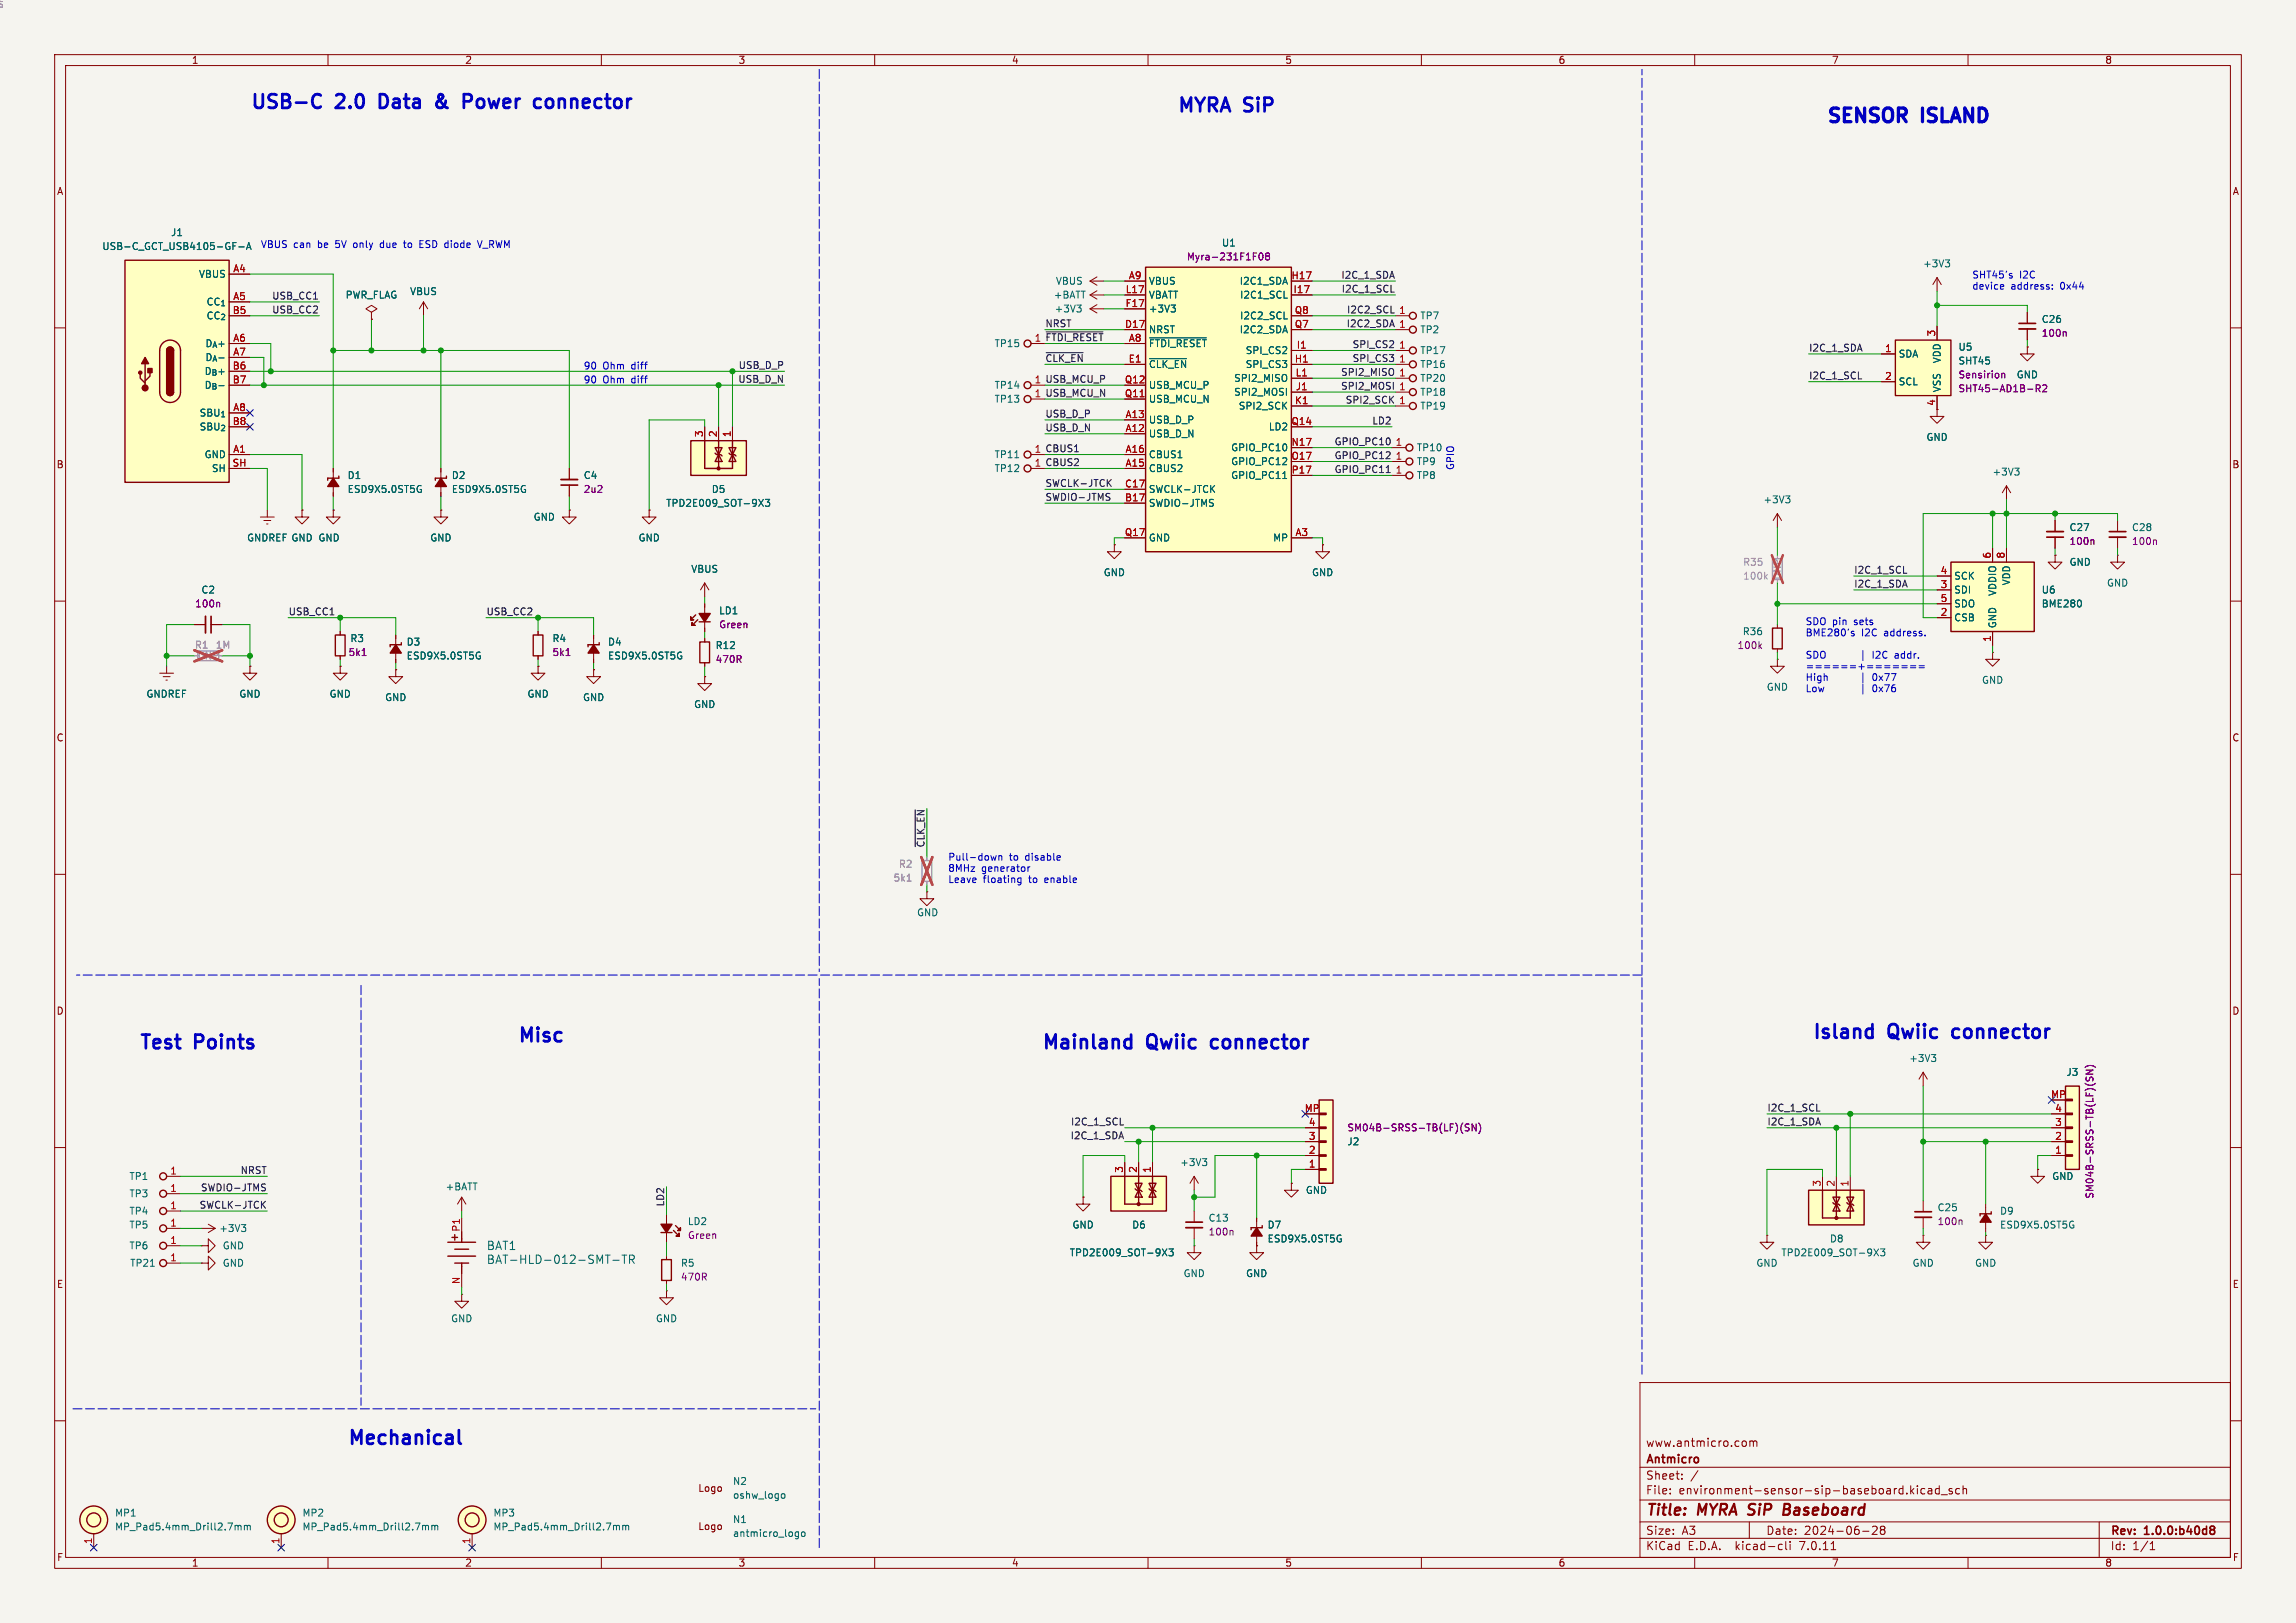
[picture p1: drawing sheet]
<svg xmlns="http://www.w3.org/2000/svg" width="420mm" height="297mm" viewBox="0 0 420 297" stroke-linecap="round" stroke-linejoin="round" font-family="sans-serif">
<defs><g id="words">
<g font-size="3.5" fill="#0000c2">
<text x="45.7" y="20.1">USB-C</text>
<text x="61.7" y="20.1">2.0</text>
<text x="70.6" y="20.1">Data</text>
<text x="81.9" y="20.1">&amp;</text>
<text x="87.9" y="20.1">Power</text>
<text x="101.9" y="20.1">connector</text>
<text x="215.3" y="20.7">MYRA SiP</text>
<text x="334" y="22.6">SENSOR</text>
<text x="352" y="22.6">ISLAND</text>
<text x="94.6" y="190.9">Misc</text>
<text x="331.5" y="190.3">Island</text>
<text x="345.7" y="190.3">Qwiic</text>
<text x="358.4" y="190.3">connector</text>
<text x="25.4" y="192.2">Test</text>
<text x="35.8" y="192.2">Points</text>
<text x="190.5" y="192.2">Mainland</text>
<text x="210.1" y="192.2">Qwiic</text>
<text x="222.7" y="192.2">connector</text>
<text x="63.5" y="264.5">Mechanical</text>
</g>
<g font-size="2.8" fill="#840000">
<text x="301" y="277.9">Title:</text>
<text x="310.6" y="277.9">MYRA SiP</text>
<text x="327.9" y="277.9">Baseboard</text>
</g>
<g font-size="2.1" fill="#006464">
<text x="89" y="229">BAT1</text>
<text x="89" y="231.5">BAT-HLD-012-SMT-TR</text>
</g>
<g font-size="2.1" fill="#840000">
<text x="301" y="268.2">Antmicro</text>
<text x="301" y="265">www.antmicro.com</text>
<text x="301" y="273.7">File:</text>
<text x="301" y="271">Sheet:</text>
<text x="307.1" y="273.7">environment-sensor-sip-baseboard.kicad_sch</text>
<text x="301" y="281.1">Size:</text>
<text x="307.6" y="281.1">A3</text>
<text x="323" y="281.1">Date:</text>
<text x="330" y="281.1">2024-06-28</text>
<text x="386" y="281.3">Rev:</text>
<text x="392.4" y="281.3">1.0.0:b40d8</text>
<text x="301" y="283.9">KiCad</text>
<text x="308.7" y="283.9">E.D.A.</text>
<text x="317.6" y="283.9">kicad-cli</text>
<text x="329.5" y="283.9">7.0.11</text>
<text x="386" y="283.9">Id:</text>
<text x="390.1" y="283.9">1/1</text>
</g>
<g font-size="1.8" fill="#840000">
<text x="35" y="11.9">1</text>
<text x="85" y="11.9">2</text>
<text x="135" y="11.9">3</text>
<text x="185" y="11.9">4</text>
<text x="235" y="11.9">5</text>
<text x="285" y="11.9">6</text>
<text x="335" y="11.9">7</text>
<text x="385" y="11.9">8</text>
<text x="10.3" y="35.9">A</text>
<text x="408.3" y="35.9">A</text>
<text x="354.1" y="74.4" transform="rotate(-90 354.1 74.4)">4</text>
<text x="10.3" y="85.9">B</text>
<text x="408.2" y="85.9">B</text>
<text x="10.3" y="135.9">C</text>
<text x="408.2" y="135.9">C</text>
<text x="10.3" y="185.9">D</text>
<text x="408.2" y="185.9">D</text>
<text x="10.3" y="235.9">E</text>
<text x="408.3" y="235.9">E</text>
<text x="127.6" y="273.2">Logo</text>
<text x="127.6" y="280.2">Logo</text>
<text x="10.3" y="285.9">F</text>
<text x="35" y="286.9">1</text>
<text x="85" y="286.9">2</text>
<text x="135" y="286.9">3</text>
<text x="185" y="286.9">4</text>
<text x="235" y="286.9">5</text>
<text x="285" y="286.9">6</text>
<text x="335" y="286.9">7</text>
<text x="385" y="286.9">8</text>
<text x="408.3" y="285.9">F</text>
</g>
<g font-size="1.8" fill="#006464">
<text x="18.6" y="45.9">USB-C_GCT_USB4105-GF-A</text>
<text x="31.2" y="43.4">J1</text>
<text x="223.4" y="45.3">U1</text>
<text x="36.3" y="51">VBUS</text>
<text x="193" y="52.3">VBUS</text>
<text x="210.1" y="52.3">VBUS</text>
<text x="226.7" y="52.3">I2C1_SDA</text>
<text x="351.7" y="49.1">+3V3</text>
<text x="37.6" y="56.1">CC_{1}</text>
<text x="37.6" y="58.6">CC_{2}</text>
<text x="63.1" y="54.8">PWR_FLAG</text>
<text x="74.9" y="54.2">VBUS</text>
<text x="192.7" y="54.8">+BATT</text>
<text x="192.8" y="57.4">+3V3</text>
<text x="210.1" y="57.4">+3V3</text>
<text x="210.1" y="54.8">VBATT</text>
<text x="226.7" y="54.8">I2C1_SCL</text>
<text x="226.7" y="58.6">I2C2_SCL</text>
<text x="259.7" y="58.6">TP7</text>
<text x="373.4" y="59.3">C26</text>
<text x="37.5" y="63.7">D_{A}+</text>
<text x="181.8" y="63.7">TP15</text>
<text x="210.1" y="63.7">~{FTDI_RESET}</text>
<text x="210.1" y="61.2">NRST</text>
<text x="226.7" y="61.2">I2C2_SDA</text>
<text x="227.8" y="65">SPI_CS2</text>
<text x="259.7" y="65">TP17</text>
<text x="259.7" y="61.2">TP2</text>
<text x="347.2" y="65.6">SDA</text>
<text x="358.2" y="64.4">U5</text>
<text x="37.3" y="68.8">D_{B}+</text>
<text x="37.3" y="71.3">D_{B}-</text>
<text x="37.5" y="66.3">D_{A}-</text>
<text x="181.8" y="71.3">TP14</text>
<text x="210.1" y="67.5">~{CLK_EN}</text>
<text x="210.1" y="71.3">USB_MCU_P</text>
<text x="225.7" y="70.1">SPI2_MISO</text>
<text x="227.8" y="67.5">SPI_CS3</text>
<text x="259.7" y="70.1">TP20</text>
<text x="259.7" y="67.5">TP16</text>
<text x="347.2" y="70.7">SCL</text>
<text x="355.2" y="71.9" transform="rotate(-90 355.2 71.9)">VSS</text>
<text x="355.2" y="66.6" transform="rotate(-90 355.2 66.6)">VDD</text>
<text x="358.2" y="66.9">SHT45</text>
<text x="368.8" y="69.4">GND</text>
<text x="36.4" y="76.4">SBU_{1}</text>
<text x="181.8" y="73.9">TP13</text>
<text x="210.1" y="77.7">USB_D_P</text>
<text x="210.1" y="73.9">USB_MCU_N</text>
<text x="225.7" y="72.6">SPI2_MOSI</text>
<text x="226.5" y="75.2">SPI2_SCK</text>
<text x="259.7" y="75.2">TP19</text>
<text x="259.7" y="72.6">TP18</text>
<text x="36.4" y="79">SBU_{2}</text>
<text x="210.1" y="80.2">USB_D_N</text>
<text x="225.1" y="82.8">GPIO_PC10</text>
<text x="232" y="79">LD2</text>
<text x="259.1" y="82.8">TP10</text>
<text x="352.3" y="80.9">GND</text>
<text x="37.3" y="84">GND</text>
<text x="38.7" y="86.6">SH</text>
<text x="63.5" y="87.9">D1</text>
<text x="82.5" y="87.9">D2</text>
<text x="106.7" y="87.8">C4</text>
<text x="181.8" y="86.6">TP12</text>
<text x="181.8" y="84">TP11</text>
<text x="210.1" y="86.6">CBUS2</text>
<text x="210.1" y="84">CBUS1</text>
<text x="225.1" y="85.3">GPIO_PC12</text>
<text x="225.1" y="87.9">GPIO_PC11</text>
<text x="259.1" y="87.9">TP8</text>
<text x="259.1" y="85.3">TP9</text>
<text x="364.4" y="87.2">+3V3</text>
<text x="63.5" y="90.4">ESD9X5.0ST5G</text>
<text x="82.5" y="90.4">ESD9X5.0ST5G</text>
<text x="97.5" y="95.5">GND</text>
<text x="121.8" y="92.9">TPD2E009_SOT-9X3</text>
<text x="130.1" y="90.4">D5</text>
<text x="210.1" y="92.9">SWDIO-JTMS</text>
<text x="210.1" y="90.4">SWCLK-JTCK</text>
<text x="322.5" y="92.3">+3V3</text>
<text x="45.1" y="99.3">GNDREF GND GND</text>
<text x="78.6" y="99.3">GND</text>
<text x="116.7" y="99.3">GND</text>
<text x="210.1" y="99.3">GND</text>
<text x="232.8" y="99.3">MP</text>
<text x="378.5" y="97.4">C27</text>
<text x="389.9" y="97.4">C28</text>
<text x="126.4" y="105">VBUS</text>
<text x="201.8" y="105.6">GND</text>
<text x="239.9" y="105.6">GND</text>
<text x="357.4" y="106.3">SCK</text>
<text x="367.9" y="107.2" transform="rotate(-90 367.9 107.2)">VDD</text>
<text x="378.5" y="103.7">GND</text>
<text x="385.3" y="107.5">GND</text>
<text x="36.8" y="108.8">C2</text>
<text x="131.4" y="112.6">LD1</text>
<text x="357.4" y="113.9">CSB</text>
<text x="357.4" y="108.8">SDI</text>
<text x="357.4" y="111.4">SDO</text>
<text x="365.4" y="109.1" transform="rotate(-90 365.4 109.1)">VDDIO</text>
<text x="373.4" y="108.8">U6</text>
<text x="373.4" y="111.4">BME280</text>
<text x="64" y="117.7">R3</text>
<text x="74.3" y="118.3">D3</text>
<text x="101" y="117.7">R4</text>
<text x="111.1" y="118.3">D4</text>
<text x="130.8" y="119">R12</text>
<text x="318.7" y="116.4">R36</text>
<text x="365.4" y="115.1" transform="rotate(-90 365.4 115.1)">GND</text>
<text x="74.3" y="120.9">ESD9X5.0ST5G</text>
<text x="111.1" y="120.9">ESD9X5.0ST5G</text>
<text x="362.5" y="125.3">GND</text>
<text x="26.7" y="127.9">GNDREF</text>
<text x="43.7" y="127.9">GND</text>
<text x="60.2" y="127.9">GND</text>
<text x="70.4" y="128.5">GND</text>
<text x="96.4" y="127.9">GND</text>
<text x="106.5" y="128.5">GND</text>
<text x="126.9" y="129.8">GND</text>
<text x="323.1" y="126.6">GND</text>
<text x="167.6" y="167.9">GND</text>
<text x="349.1" y="194.5">+3V3</text>
<text x="377.9" y="197.1">J3</text>
<text x="246.4" y="209.8">J2</text>
<text x="215.8" y="213.6">+3V3</text>
<text x="23.6" y="219.3">TP3</text>
<text x="23.6" y="216.1">TP1</text>
<text x="81.4" y="218">+BATT</text>
<text x="238.8" y="218.7">GND</text>
<text x="354.3" y="221.8">C25</text>
<text x="375.3" y="216.1">GND</text>
<text x="23.6" y="225">TP5</text>
<text x="23.6" y="222.5">TP4</text>
<text x="40" y="225.7">+3V3</text>
<text x="125.7" y="224.4">LD2</text>
<text x="196.1" y="225">GND</text>
<text x="207" y="225">D6</text>
<text x="221" y="223.8">C13</text>
<text x="231.8" y="225">D7</text>
<text x="231.8" y="227.6">ESD9X5.0ST5G</text>
<text x="334.6" y="227.6">D8</text>
<text x="365.8" y="222.5">D9</text>
<text x="365.8" y="225">ESD9X5.0ST5G</text>
<text x="23.6" y="228.8">TP6</text>
<text x="23.7" y="232">TP21</text>
<text x="40.6" y="228.8">GND</text>
<text x="40.6" y="232">GND</text>
<text x="124.5" y="232">R5</text>
<text x="195.6" y="230.1">TPD2E009_SOT-9X3</text>
<text x="216.4" y="233.9">GND</text>
<text x="227.8" y="233.9">GND</text>
<text x="321.2" y="232">GND</text>
<text x="325.8" y="230.1">TPD2E009_SOT-9X3</text>
<text x="349.8" y="232">GND</text>
<text x="361.2" y="232">GND</text>
<text x="82.4" y="242.2">GND</text>
<text x="119.9" y="242.2">GND</text>
<text x="134" y="271.9">N2</text>
<text x="134" y="274.5">oshw_logo</text>
<text x="21" y="277.7">MP1</text>
<text x="21" y="280.3">MP_Pad5.4mm_Drill2.7mm</text>
<text x="55.2" y="277.7">MP2</text>
<text x="55.2" y="280.3">MP_Pad5.4mm_Drill2.7mm</text>
<text x="90.2" y="277.7">MP3</text>
<text x="90.2" y="280.3">MP_Pad5.4mm_Drill2.7mm</text>
<text x="134" y="278.9">N1</text>
<text x="134" y="281.5">antmicro_logo</text>
</g>
<g font-size="1.8" fill="#0000c2">
<text x="47.6" y="45.5">VBUS</text>
<text x="53.7" y="45.5">can</text>
<text x="58.3" y="45.5">be</text>
<text x="61.7" y="45.5">5V</text>
<text x="65.1" y="45.5">only</text>
<text x="70.2" y="45.5">due</text>
<text x="74.8" y="45.5">to</text>
<text x="77.8" y="45.5">ESD diode</text>
<text x="88.9" y="45.5">V_RWM</text>
<text x="360.7" y="51">SHT45's</text>
<text x="360.7" y="53.1">device</text>
<text x="367.8" y="53.1">address:</text>
<text x="369.4" y="51">I2C</text>
<text x="377" y="53.1">0x44</text>
<text x="106.7" y="67.7">90</text>
<text x="106.7" y="70.2">90</text>
<text x="110.3" y="67.7">Ohm</text>
<text x="110.3" y="70.2">Ohm</text>
<text x="115.6" y="67.7">diff</text>
<text x="115.6" y="70.2">diff</text>
<text x="266.1" y="86.1" transform="rotate(-90 266.1 86.1)">GPIO</text>
<text x="330.2" y="114.5">SDO pin</text>
<text x="330.2" y="116.5">BME280's</text>
<text x="339.3" y="114.5">sets</text>
<text x="340.5" y="116.5">I2C</text>
<text x="344.8" y="116.5">address.</text>
<text x="330.2" y="120.6">SDO |</text>
<text x="330.2" y="122.7">======+=======</text>
<text x="330.2" y="124.7">High |</text>
<text x="342.4" y="120.6">I2C</text>
<text x="342.4" y="124.7">0x77</text>
<text x="346.7" y="120.6">addr.</text>
<text x="330.2" y="126.8">Low |</text>
<text x="342.4" y="126.8">0x76</text>
<text x="173.4" y="157.6">Pull-down</text>
<text x="173.4" y="159.6">8MHz</text>
<text x="173.4" y="161.7">Leave</text>
<text x="179.5" y="159.6">generator</text>
<text x="179.8" y="161.7">floating</text>
<text x="184.6" y="157.6">to</text>
<text x="187.7" y="157.6">disable</text>
<text x="188.3" y="161.7">to</text>
<text x="191.4" y="161.7">enable</text>
</g>
<g font-size="1.8" fill="#840084">
<text x="217" y="47.9">Myra-231F1F08</text>
<text x="373.4" y="61.8">100n</text>
<text x="358.2" y="69.4">Sensirion</text>
<text x="358.2" y="72">SHT45-AD1B-R2</text>
<text x="106.7" y="90.4">2u2</text>
<text x="378.5" y="99.9">100n</text>
<text x="389.9" y="99.9">100n</text>
<text x="35.6" y="111.4">100n</text>
<text x="131.5" y="115.2">Green</text>
<text x="317.7" y="119">100k</text>
<text x="63.7" y="120.2">5k1</text>
<text x="101" y="120.2">5k1</text>
<text x="130.8" y="121.5">470R</text>
<text x="246.4" y="207.2">SM04B-SRSS-TB(LF)(SN)</text>
<text x="383.1" y="219.4" transform="rotate(-90 383.1 219.4)">SM04B-SRSS-TB(LF)(SN)</text>
<text x="125.7" y="226.9">Green</text>
<text x="221" y="226.3">100n</text>
<text x="354.3" y="224.4">100n</text>
<text x="124.5" y="234.5">470R</text>
</g>
<g font-size="1.8" fill="#a90000">
<text x="42.6" y="49.9">A4</text>
<text x="205.8" y="53.7">L17</text>
<text x="206.4" y="51.2">A9</text>
<text x="236.1" y="51.2">H17</text>
<text x="236.5" y="53.7">I17</text>
<text x="42.5" y="57.5">B5</text>
<text x="42.6" y="55">A5</text>
<text x="205.8" y="56.3">F17</text>
<text x="236.8" y="57.5">Q8</text>
<text x="255.8" y="57.5">1</text>
<text x="42.6" y="62.6">A6</text>
<text x="42.6" y="65.2">A7</text>
<text x="205.7" y="60.1">D17</text>
<text x="206.4" y="62.6">A8</text>
<text x="236.8" y="60.1">Q7</text>
<text x="237.1" y="63.9">I1</text>
<text x="255.8" y="63.9">1</text>
<text x="255.8" y="60.1">1</text>
<text x="344.7" y="64.5">1</text>
<text x="354.1" y="61.7" transform="rotate(-90 354.1 61.7)">3</text>
<text x="42.5" y="67.7">B6</text>
<text x="42.5" y="70.2">B7</text>
<text x="205.7" y="70.2">Q12</text>
<text x="206.4" y="66.4">E1</text>
<text x="236.8" y="66.4">H1</text>
<text x="236.9" y="69">L1</text>
<text x="236.9" y="71.5">J1</text>
<text x="255.8" y="71.5">1</text>
<text x="255.8" y="69">1</text>
<text x="255.8" y="66.4">1</text>
<text x="344.7" y="69.6">2</text>
<text x="42.5" y="77.9">B8</text>
<text x="42.6" y="75.3">A8</text>
<text x="205.7" y="72.8">Q11</text>
<text x="205.8" y="76.6">A13</text>
<text x="236.1" y="77.9">Q14</text>
<text x="236.8" y="74">K1</text>
<text x="255.8" y="74">1</text>
<text x="42.6" y="82.9">A1</text>
<text x="128.7" y="80.1" transform="rotate(-90 128.7 80.1)">3</text>
<text x="131.2" y="80.1" transform="rotate(-90 131.2 80.1)">2</text>
<text x="133.7" y="80.1" transform="rotate(-90 133.7 80.1)">1</text>
<text x="205.8" y="79.1">A12</text>
<text x="205.8" y="82.9">A16</text>
<text x="236.1" y="81.7">N17</text>
<text x="255.2" y="81.7">1</text>
<text x="42.4" y="85.5">SH</text>
<text x="205.7" y="89.3">C17</text>
<text x="205.8" y="85.5">A15</text>
<text x="236.1" y="84.2">O17</text>
<text x="236.2" y="86.7">P17</text>
<text x="255.2" y="86.7">1</text>
<text x="255.2" y="84.2">1</text>
<text x="205.7" y="91.8">B17</text>
<text x="205.7" y="98.2">Q17</text>
<text x="236.9" y="98.2">A3</text>
<text x="354.9" y="107.7">3</text>
<text x="354.9" y="105.2">4</text>
<text x="364.2" y="102.3" transform="rotate(-90 364.2 102.3)">6</text>
<text x="366.8" y="102.3" transform="rotate(-90 366.8 102.3)">8</text>
<text x="354.9" y="112.8">2</text>
<text x="354.9" y="110.2">5</text>
<text x="364.2" y="117.5" transform="rotate(-90 364.2 117.5)">1</text>
<text x="238.6" y="203.6">MP</text>
<text x="375.1" y="201">MP</text>
<text x="375.8" y="203.6">4</text>
<text x="239.3" y="208.7">3</text>
<text x="239.3" y="206.1">4</text>
<text x="375.8" y="208.7">2</text>
<text x="375.8" y="206.1">3</text>
<text x="31" y="215">1</text>
<text x="205.5" y="214.7" transform="rotate(-90 205.5 214.7)">3</text>
<text x="208" y="214.7" transform="rotate(-90 208 214.7)">2</text>
<text x="210.6" y="214.7" transform="rotate(-90 210.6 214.7)">1</text>
<text x="239.3" y="213.7">1</text>
<text x="239.3" y="211.2">2</text>
<text x="375.8" y="211.2">1</text>
<text x="31" y="218.2">1</text>
<text x="31" y="221.4">1</text>
<text x="333.1" y="217.2" transform="rotate(-90 333.1 217.2)">3</text>
<text x="335.7" y="217.2" transform="rotate(-90 335.7 217.2)">2</text>
<text x="338.2" y="217.2" transform="rotate(-90 338.2 217.2)">1</text>
<text x="31" y="227.7">1</text>
<text x="31" y="224.5">1</text>
<text x="84.2" y="225.5" transform="rotate(-90 84.2 225.5)">P1</text>
<text x="31" y="230.9">1</text>
<text x="84.2" y="235.1" transform="rotate(-90 84.2 235.1)">N</text>
<text x="16.9" y="282.6" transform="rotate(-90 16.9 282.6)">1</text>
<text x="51.2" y="282.6" transform="rotate(-90 51.2 282.6)">1</text>
<text x="86.1" y="282.6" transform="rotate(-90 86.1 282.6)">1</text>
</g>
<g font-size="1.8" fill="#0f0f0f">
<text x="245.3" y="51.1">I2C_1_SDA</text>
<text x="245.3" y="53.6">I2C_1_SCL</text>
<text x="49.7" y="54.9">USB_CC1</text>
<text x="49.7" y="57.4">USB_CC2</text>
<text x="191.1" y="60">NRST</text>
<text x="246.2" y="60">I2C2_SDA</text>
<text x="246.3" y="57.4">I2C2_SCL</text>
<text x="189.2" y="62.6">1 ~{FTDI_RESET}</text>
<text x="247.3" y="63.8">SPI_CS2</text>
<text x="330.8" y="64.4">I2C_1_SDA</text>
<text x="135" y="70.1">USB_D_N</text>
<text x="135" y="67.6">USB_D_P</text>
<text x="189.2" y="70.2">1 USB_MCU_P</text>
<text x="191.1" y="66.3">~{CLK_EN}</text>
<text x="245.2" y="71.4">SPI2_MOSI</text>
<text x="245.2" y="68.9">SPI2_MISO</text>
<text x="247.3" y="66.3">SPI_CS3</text>
<text x="330.8" y="69.5">I2C_1_SCL</text>
<text x="189.2" y="72.8">1 USB_MCU_N</text>
<text x="191.1" y="76.5">USB_D_P</text>
<text x="246.1" y="73.9">SPI2_SCK</text>
<text x="250.9" y="77.8">LD2</text>
<text x="189.2" y="82.9">1 CBUS1</text>
<text x="191.1" y="79">USB_D_N</text>
<text x="244" y="81.6">GPIO_PC10</text>
<text x="189.2" y="85.5">1 CBUS2</text>
<text x="191.1" y="89.2">SWCLK-JTCK</text>
<text x="244" y="84.1">GPIO_PC12</text>
<text x="244" y="86.6">GPIO_PC11</text>
<text x="191.1" y="91.7">SWDIO-JTMS</text>
<text x="339.1" y="107.6">I2C_1_SDA</text>
<text x="339.1" y="105.1">I2C_1_SCL</text>
<text x="52.7" y="112.7">USB_CC1</text>
<text x="88.9" y="112.7">USB_CC2</text>
<text x="169.2" y="155.2" transform="rotate(-90 169.2 155.2)">~{CLK_EN}</text>
<text x="323.2" y="203.5">I2C_1_SCL</text>
<text x="195.7" y="208.6">I2C_1_SDA</text>
<text x="195.8" y="206">I2C_1_SCL</text>
<text x="323.2" y="206">I2C_1_SDA</text>
<text x="43.9" y="214.9">NRST</text>
<text x="36.4" y="221.3">SWCLK-JTCK</text>
<text x="36.7" y="218.1">SWDIO-JTMS</text>
<text x="121.6" y="220.9" transform="rotate(-90 121.6 220.9)">LD2</text>
</g>
<g font-size="1.8" fill="#939391">
<text x="318.8" y="103.7">R35</text>
<text x="164.3" y="159">R2</text>
</g>
<g font-size="1.8" fill="#9c9b98">
<text x="318.8" y="106.3">100k</text>
<text x="326" y="106.2" transform="rotate(-90 326 106.2)">DNP</text>
<text x="35.6" y="118.9">R1</text>
<text x="39.4" y="118.9">1M</text>
<text x="36.1" y="120.9">DNP</text>
<text x="163.4" y="161.5">5k1</text>
</g>
<text font-size="1.4" fill="#9c9b98" x=".7" y="1.7" transform="rotate(-90 .7 1.7)">DNP</text>
</g></defs>
<path d="M0 0h420v297h-420z" fill="#f5f4ef" stroke="#f5f4ef" stroke-width=".18"/>
<g fill="none" stroke="#840000" stroke-width=".18">
<path d="M10 10h400v277h-400zM12 12h396v273h-396zM60 10v2M110 10v2M160 10v2M210 10v2M260 10v2M310 10v2M360 10v2M10 60h2M199.4 54l1.3 .7M199.4 54h2.5"/>
<path d="M199.4 51.4l1.3 .8M199.4 51.4h2.5M199.4 56.5h2.5M199.4 56.5l1.3 .8M200.7 53.2l-1.3 .8M200.7 50.7l-1.3 .7M200.7 55.8l-1.3 .7M408 60h2M188.6 70.5h2.5M188.6 73h2.5M188.6 85.7h2.5M10 110h2"/>
<path d="M408 110h2M10 160h2M408 160h2M10 210h2M84.5 219.1l-.8 1.2M84.5 219.1v2.5M84.5 219.1l.7 1.2M408 210h2M10 260h2M300 253h108v32h-108zM408 260h2M300 278.5h108"/>
<path d="M300 274.5h108M300 268.5h108M305.5 273.2v.2M305.5 272.5v.1M307.7 270.5v.2M307.7 269.8v.1M310.6 269.1l-1.3 1.9M319.2 263.7l.2 .3v.4l-.2 .3M320 278.5v3M320.1 263.8l.4-.1 .2 .2M320.1 263.7v1M320.7 263.9l.2-.2 .4 .1 .1 .9"/>
<path d="M320.7 263.9v.8M342.5 279.4l.6-.1 .2 .1 .1 .3-1 1.1h1M344.2 279.9l-.3-.3 .3-.3h.3l.3 .3-.3 .3M344.2 279.9l-.3 .3v.3l.3 .3h.3l.3-.3-.1-.4-.2-.2M344.2 279.9h.3M349.7 272.8l.4 .6M350.1 272.4l-.6 .6M350.7 271.9v.1M350.7 272.4v1M352.1 272.5l-.4-.1-.3 .3v.4l.1 .2h.6M352.7 272.5h.6l.1 .9M353.4 272.7l-.5 .1a.29 .29 0 0 0-.2 .3 .29 .29 0 0 0 .2 .3l.5-.1"/>
<path d="M354.7 272.5l-.4-.1-.3 .3v.4l.2 .2h.5M354.7 271.9v1.5M355.1 273.5h1.1M357.1 272.5l-.4-.1-.2 .2 .1 .2 .5 .2v.3h-.6M358.4 272.5l-.4-.1-.3 .3v.4l.2 .2h.5M359.1 272.5l.2-.1 .4 .1v.9M359.1 271.9v1.5M384 278.5v6.5M60 285v2M110 285v2M160 285v2M210 285v2"/>
<path d="M260 285v2M300 281.5h108M310 285v2M325.6 282.6l.4 .1M326 283.5l-.4 .1M326.7 282.1v1.3l.2 .2M327.4 282.1v.1M327.4 282.6v1M334.9 283.6h.9M340.7 280.2h1.2M360 285v2M393.3 283.6h.9"/>
<path d="M393.3 282.5l.4-.4v1.5"/>
</g>
<path d="M404.4 279.9h.1M404.4 279.4l.4-.1 .2 .1 .1 .2-.3 .3M404.5 279.9h.3M404.5 279.9l-.1 .1M404.8 279.9l.3 .3-.1 .4-.2 .2-.4-.1" fill="none" stroke="#840000" stroke-width=".3"/>
<path d="M326.3 276.2h.7M327 276.2l.3 .1M327.1 275.2h-.7l-.2 2 1-.1M327.2 276.1l-.2 .1" fill="none" stroke="#840000" stroke-width=".4"/>
<path d="M197 55.8h.8l-.5 .5M197.5 56.3l.3 .3v.3l-.3 .2M143 273.5l.3-.2 .3 .3-.1 .5-.3 .1-.2-.1" fill="none" stroke="#006464" stroke-width=".18"/>
<g fill="none" stroke="#840000" stroke-width=".25">
<circle cx="188" cy="73" r=".63"/>
<circle cx="188" cy="70.5" r=".63"/>
<circle cx="188" cy="85.7" r=".63"/>
</g>
<g fill="#ffffc2">
<path d="M84.5 231.8v1.2z"/>
<path d="M84.5 231.1v.7z"/>
<path d="M84.5 226.7v.6z"/>
<path d="M84.5 225.4v1.3z"/>
</g>
<path d="M83.2 231.1h2.5M83.2 228.6h2.5" fill="none" stroke="#ffffc2" stroke-width=".18"/>
<g fill="#ffffc2">
<path d="M83.2 225.9v1z"/>
<path d="M82.7 226.4h1z"/>
</g>
<path d="M205.7 215.3v5h5.1v-5M208.3 215.3v5M81.9 229.9h5.1M81.9 227.3h5.1" fill="none" stroke="#ffffc2" stroke-width=".18"/>
<g fill="none" stroke="#840000" stroke-width=".25">
<path d="M377.8 198.8h2.6v15.2h-2.6zM241.3 203.7h1.3v.3h-1.3zM241.3 206.2h1.3v.3h-1.3zM241.3 208.8h1.3v.2h-1.3zM241.3 211.3h1.3v.3h-1.3zM241.3 213.9h1.3v.2h-1.3zM241.3 201.3h2.5v15.2h-2.5zM377.8 201.2h1.3v.2h-1.3zM377.8 203.7h1.3v.3h-1.3zM377.8 206.2h1.3v.3h-1.3zM377.8 208.8h1.3v.2h-1.3zM377.8 211.3h1.3v.3h-1.3z"/>
<path d="M81.9 229.9h5.1M81.9 227.3h5.1M82.7 226.4h1M83.2 231.1h2.5M83.2 228.6h2.5M83.2 225.9v1M84.5 225.4v1.9M84.5 231.1v1.9M120.9 225.6h2M121 230.5h1.8v3.8h-1.8zM123.2 225.2l1 1v-.5v.5h-.5h.5M123.6 224.3l.9 .9v-.5v.5h-.5h.5"/>
<circle cx="188" cy="83.2" r=".63"/>
<circle cx="17.1" cy="278.1" r="2.54"/>
<circle cx="17.1" cy="278.1" r="1.27"/>
<circle cx="51.4" cy="278.1" r="2.54"/>
<circle cx="51.4" cy="278.1" r="1.27"/>
<circle cx="86.4" cy="278.1" r="2.54"/>
<circle cx="86.4" cy="278.1" r="1.27"/>
</g>
<g fill="none" stroke="#840000" stroke-width=".18">
<path d="M188.6 83.2h2.5M238.8 211.5h2.5M238.8 208.9h2.5M238.8 206.4h2.5M238.8 214h2.5M375.3 211.5h2.5M375.3 208.9h2.5M375.3 206.4h2.5M375.3 203.8h2.5M84.5 236.9v1.2h1.2l-1.2 1.3-1.3-1.3h1.3M84.5 236.9h.1M84.5 222.9v2.5"/>
<path d="M84.5 233v2.6M121.9 236.2v1.3h-1.3l1.3 1.3 1.3-1.3h-1.3M121.9 236.2h.1M121.9 222.2v2M121.9 225.4v1.9M121.9 229.9v.6M121.9 234.3v.6M218.4 228v1.2h-1.2l1.2 1.3 1.3-1.3h-1.3M218.4 228h.1M218.4 221.6v2M218.4 224.7v2M229.9 228v1.2h-1.3l1.3 1.3 1.2-1.3h-1.2"/>
<path d="M229.9 228h.1M17.1 280.7v2.5M51.4 280.7v2.5M86.4 280.7v2.5"/>
</g>
<g fill="none" stroke="#006464" stroke-width=".18">
<path d="M185.6 83.8h.8M112.1 230.6h1.2M113.8 229.7h.9M114.2 229.7v1.5M115.2 230.5l.7-.1 .1-.2v-.4l-.3-.1h-.5v1.5M115.5 230.5l.5 .7M43.1 279.2l.3-.1 .1 .2M43.5 279.3l.2-.2 .3 .1 .1 .8M43.5 279.3v.7M44.7 279.3l.4-.2 .1 .2M44.7 279.1v.9M45.2 279.3l.2-.2 .3 .1 .1 .8"/>
<path d="M45.2 279.3v.7M77.4 279.2l.3-.1 .1 .2M77.8 279.3l.2-.2 .3 .1 .1 .8M77.8 279.3v.7M79 279.3l.4-.2 .1 .2M79 279.1v.9M79.5 279.3l.2-.2 .3 .1 .1 .8M79.5 279.3v.7M112.3 279.2l.3-.1 .2 .2M112.8 279.3l.1-.2 .3 .1 .1 .8M112.8 279.3v.7M113.9 279.3l.4-.2 .2 .2"/>
<path d="M113.9 279.1v.9M114.5 279.3l.1-.2 .3 .1 .1 .8M114.5 279.3v.7M145.6 281.1h.5M145.6 280.4h.5M146.1 280.3v1.1l-.2 .1-.3 .1M146.7 280.4l.3-.1 .3 .3v.3l-.3 .3-.3-.1-.1-.2z"/>
</g>
<path d="M120.9 224h2l-1 1.6z" fill="#840000" stroke="#840000" stroke-width=".25"/>
<g fill="#ffffc2" stroke="#ffffc2" stroke-width=".18">
<path d="M377.8 201.2h1.3v.2h-1.3z"/>
<path d="M377.8 203.7h1.3v.3h-1.3z"/>
<path d="M377.8 206.2h1.3v.3h-1.3z"/>
<path d="M377.8 208.8h1.3v.2h-1.3z"/>
<path d="M377.8 211.3h1.3v.3h-1.3z"/>
<path d="M377.8 198.8h2.6v15.2h-2.6z"/>
<path d="M241.3 203.7h1.3v.3h-1.3z"/>
<path d="M241.3 206.2h1.3v.3h-1.3z"/>
<path d="M241.3 208.8h1.3v.2h-1.3z"/>
<path d="M241.3 211.3h1.3v.3h-1.3z"/>
<path d="M241.3 213.9h1.3v.2h-1.3z"/>
<path d="M241.3 201.3h2.5v15.2h-2.5z"/>
<circle cx="17.1" cy="278.1" r="1.27"/>
<circle cx="17.1" cy="278.1" r="2.54"/>
<circle cx="51.4" cy="278.1" r="1.27"/>
<circle cx="51.4" cy="278.1" r="2.54"/>
<circle cx="86.4" cy="278.1" r="1.27"/>
<circle cx="86.4" cy="278.1" r="2.54"/>
</g>
<path d="M381.4 195.3a1.46 1.46 0 0 1 1.9 0M381.6 195.8h1.2l-1.2 .7h1.2M381.6 197.1v.5l.2 .2 .3-.1 .3-.5h.3l.1 .1v.5M268.7 205.7h-.5l-.2 .2 .1 .3 .6 .3v.3l-.2 .2-.5-.1M270 205.7v1.3l-.7-1.3v1.3M270.5 205.5a1.46 1.46 0 0 1 0 1.9M225.4 225.2l.2 .1v.7" fill="none" stroke="#840084" stroke-width=".18"/>
<path d="M216.9 223.6h3.1" fill="none" stroke="#840000" stroke-width=".3"/>
<path d="M216.9 224.7h3.1" fill="none" stroke="#840000" stroke-width=".33"/>
<g fill="#ffffc2">
<path d="M207.6 217.6l.3 .2h.8l.2 .3z"/>
<path d="M210.2 217.6l.2 .2h.8l.3 .3z"/>
<path d="M207.6 216.5h1.3l-.6 1.3z"/>
<path d="M210.2 216.5h1.3l-.7 1.3z"/>
<path d="M210.8 217.8l.7 1.3h-1.3z"/>
<path d="M208.3 217.8l.6 1.3h-1.3z"/>
</g>
<g fill="#ffffc2" stroke="#ffffc2" stroke-width=".18">
<path d="M203.2 215.3h10.2v6.3h-10.2z"/>
<circle cx="208.3" cy="220.3" r=".25"/>
</g>
<g fill="none" stroke="#840000" stroke-width=".25">
<path d="M203.2 215.3h10.2v6.3h-10.2zM205.7 215.3v5h5.1v-5M207.6 217.6l.3 .2h.8l.2 .3M207.6 216.5h1.3l-.6 1.3zM208.3 217.8l.6 1.3h-1.3zM208.3 215.3v5M210.2 217.6l.2 .2h.8l.3 .3M210.2 216.5h1.3l-.7 1.3zM210.8 217.8l.7 1.3h-1.3zM230.9 224.3v.4h-2v.3M364.2 221.7v.4h-2v.4"/>
<circle cx="208.3" cy="220.3" r=".25"/>
</g>
<g fill="none" stroke="#840000" stroke-width=".18">
<path d="M351.8 196.2v2.6M351.8 196.2l.8 1.3M351.8 196.2l-.8 1.3M198.1 219.1v1.2h-1.3l1.3 1.3 1.3-1.3h-1.3M198.1 219.1h.1M205.7 212.7v2.6M208.3 212.7v2.6M210.8 212.7v2.6M218.4 215.3v2.5M218.4 215.3l.8 1.2M218.4 215.3l-.7 1.2M236.2 216.5v1.3h-1.3l1.3 1.3 1.3-1.3h-1.3"/>
<path d="M236.2 216.5h.1M372.7 214v1.3h-1.2l1.2 1.2 1.3-1.2h-1.3M372.7 214h.1M36.8 224.8h2.6M38.1 224l1.3 .8M39.4 224.8l-1.3 .8M229.9 222.9v1.9M229.9 226.1v1.9M323.2 226.1v1.2h-1.3l1.3 1.3 1.3-1.3h-1.3M323.2 226.1h.1M363.2 220.3v1.9M363.2 223.5v1.9"/>
</g>
<g fill="none" stroke="#006464" stroke-width=".18">
<path d="M353.3 193h.8l-.4 .5M353.8 193.5l.3 .2v.3l-.3 .3M220 212h.7l-.4 .5M220.5 212.5l.2 .3v.3l-.2 .2M44.2 224.1h.8l-.5 .5M44.7 224.6l.3 .2v.3l-.3 .3M212.6 228.5l.9 1.3M213.5 228.5l-.9 1.3M213.8 228.5h.8l-.4 .5 .3 .1v.6l-.1 .1-.6-.1M245 226l.3 .1M245.1 226.7h.3v.5l-.3 .1M379 223.5h.3"/>
<path d="M379.1 224.2h.2v.4l-.2 .1"/>
</g>
<g fill="#840000" stroke="#840000" stroke-width=".25">
<path d="M229.9 224.7l1 1.5h-2z"/>
<path d="M363.2 222.1l1 1.5h-2z"/>
</g>
<path d="M333.4 217.8v5.1h5.1v-5.1M335.9 217.8v5.1" fill="none" stroke="#ffffc2" stroke-width=".18"/>
<g fill="#ffffc2">
<path d="M335.3 220.1l.2 .2h.8l.2 .3z"/>
<path d="M337.8 220.1l.3 .2h.7l.3 .3z"/>
<path d="M335.3 219.1h1.2l-.6 1.2z"/>
<path d="M337.8 219.1h1.3l-.6 1.2z"/>
<path d="M338.5 220.3l.6 1.3h-1.3z"/>
<path d="M335.9 220.3l.6 1.3h-1.2z"/>
</g>
<g fill="#ffffc2" stroke="#ffffc2" stroke-width=".18">
<path d="M330.8 217.8h10.2v6.4h-10.2z"/>
<path d="M22.9 47.6h19v40.7h-19z"/>
<path d="M29.2 71.8h3.8a1.91 1.91 0 0 1-1.9 1.9 1.91 1.91 0 0 1-1.9-1.9z"/>
<path d="M30.5 71.8h1.2a.64 .64 0 0 1-.6 .6 .64 .64 0 0 1-.6-.6z"/>
<path d="M30.7 63.7a.64 .64 0 0 1 .7-.1 .64 .64 0 0 1 .3 .5h-1.2z"/>
<path d="M29.8 62.8a1.9 1.9 0 0 1 2-.4 1.9 1.9 0 0 1 1.2 1.7h-3.8l.1-.6z"/>
<circle cx="335.9" cy="222.9" r=".25"/>
</g>
<g fill="none" stroke="#840000" stroke-width=".25">
<path d="M330.8 217.8h10.2v6.4h-10.2zM333.4 217.8v5.1h5.1v-5.1M335.3 219.1h1.2l-.6 1.2zM335.9 217.8v5.1M337.8 219.1h1.3l-.6 1.2zM335.3 220.1l.2 .2h.8l.2 .3M335.9 220.3l.6 1.3h-1.2zM337.8 220.1l.3 .2h.7l.3 .3M338.5 220.3l.6 1.3h-1.3z"/>
<circle cx="335.9" cy="222.9" r=".25"/>
</g>
<g fill="none" stroke="#840000" stroke-width=".18">
<path d="M55.2 93.3v1.3h1.3l-1.3 1.3-1.2-1.3h1.2M55.2 93.3h.1M203.8 99.7v1.3h-1.2l1.2 1.2 1.3-1.2h-1.3M203.8 99.7h.1M108.6 122.6v1.2h-1.3l1.3 1.3 1.3-1.3h-1.3M108.6 122.6h.1M169.5 163.2v1.3h1.3l-1.3 1.2-1.2-1.2h1.2M169.5 163.2h.1M333.4 215.3v2.5M335.9 215.3v2.5M338.5 215.3v2.5M351.8 219.7v2"/>
<path d="M351.8 226.1v1.2h-1.3l1.3 1.3 1.3-1.3h-1.3M351.8 226.1h.1M351.8 222.8v2M363.2 226.1v1.2h-1.3l1.3 1.3 1.3-1.3h-1.3M363.2 226.1h.1"/>
</g>
<path d="M342.8 228.5l.8 1.3M343.6 228.5l-.8 1.3M344 228.5h.8l-.4 .5 .3 .1v.6l-.2 .1-.5-.1" fill="none" stroke="#006464" stroke-width=".18"/>
<path d="M350.3 221.7h3" fill="none" stroke="#840000" stroke-width=".3"/>
<path d="M350.3 222.8h3" fill="none" stroke="#840000" stroke-width=".33"/>
<path d="M358.7 223.3l.2 .1v.7" fill="none" stroke="#840084" stroke-width=".18"/>
<path d="M26.5 66.5v4.4M29.2 64.1v7.7M33 64.1v7.7" fill="none" stroke="#ffffc2" stroke-width=".18"/>
<g fill="#ffffc2">
<path d="M25.7 68.6l.8 1.5-.8-.9z"/>
<path d="M27.4 68.2v.6l-.9 .9z"/>
</g>
<g fill="none" stroke="#840000" stroke-width=".25">
<path d="M22.9 47.6h19v40.7h-19zM25.7 68.6v.6l.8 .9M26.5 66.5v4.4M27.4 68.2v.6l-.9 .9M29.8 62.8a1.9 1.9 0 0 1 2-.4 1.9 1.9 0 0 1 1.2 1.7v7.7a1.91 1.91 0 0 1-1.9 1.9 1.91 1.91 0 0 1-1.9-1.9v-7.8l.2-.7zM30.5 71.8a.64 .64 0 0 0 .6 .6 .64 .64 0 0 0 .6-.6M30.5 64.1a.64 .64 0 0 1 .6-.6 .64 .64 0 0 1 .6 .6M62 87.1v.4h-2.1v.4M81.7 87.1v.4h-2.1v.4M61.3 116.2h1.8v3.8h-1.8zM73.4 117.6v.4h-2v.4M97.5 116.2h1.8v3.8h-1.8z"/>
<path d="M109.6 117.6v.4h-2v.4M127.3 112.5l-.9 .9v-.5v.5h.5h-.5M127.6 113.4l-1 1v-.5v.5h.5h-.5M127.9 113.8h2M128 117.5h1.8v3.8h-1.8z"/>
<circle cx="188" cy="62.9" r=".63"/>
<circle cx="29.8" cy="215.3" r=".63"/>
<circle cx="29.8" cy="218.4" r=".63"/>
<circle cx="29.8" cy="231.1" r=".63"/>
<circle cx="29.8" cy="224.8" r=".63"/>
<circle cx="29.8" cy="221.6" r=".63"/>
<circle cx="29.8" cy="228" r=".63"/>
</g>
<g fill="#840000" stroke="#840000" stroke-width=".25">
<path d="M27.1 67.4h.7v.8h-.7z"/>
<path d="M30.5 71.8h1.2a.64 .64 0 0 1-.6 .6 .64 .64 0 0 1-.6-.6z"/>
<path d="M30.5 64.1h1.2v7.7h-1.2z"/>
<path d="M30.7 63.7a.64 .64 0 0 1 .7-.1 .64 .64 0 0 1 .3 .5h-1.2z"/>
<path d="M26.5 65.4l.7 1.1h-1.3z"/>
<path d="M108.6 118l1 1.5h-2z"/>
<path d="M127.9 112.3h2l-1 1.5z"/>
<path d="M72.4 118l1 1.5h-2z"/>
<path d="M61 87.5l1 1.5h-2.1z"/>
<path d="M80.6 87.5l1.1 1.5h-2.1z"/>
<circle cx="25.7" cy="68.2" r=".28"/>
<circle cx="26.5" cy="71" r=".52"/>
</g>
<g fill="none" stroke="#840000" stroke-width=".18">
<path d="M41.9 50.2h3.8M41.9 55.2h3.8M41.9 57.8h3.8M67.9 57.2l1.1-.7-1.1-.6-1 .6 1 .7v1.2M67.9 58.4h.1M77.5 55.2l-.8 1.3M77.5 55.2v2.6M77.5 55.2l.7 1.3M41.9 62.9h3.8M41.9 65.4h3.8M41.9 75.6h3.8M41.9 67.9h3.8"/>
<path d="M41.9 70.5h3.8M41.9 78.1h3.8M188.6 62.9h2.5M41.9 83.2h3.8M41.9 85.7h3.8M47.6 94.6h2.6M48.3 95.3h1.2M48.8 95.9h.2M48.9 93.3v1.3M61 93.3v1.3h1.2l-1.2 1.3-1.3-1.3h1.3M61 93.3h.1M61 85.7v1.9"/>
<path d="M61 88.9v1.9M80.6 93.3v1.3h1.3l-1.3 1.3-1.2-1.3h1.2M80.6 93.3h.1M80.6 85.7v1.9M80.6 88.9v1.9M104.1 85.7v2.1M104.1 88.8v2M35.6 114.3h2M38.6 114.3h2M62.2 115.6v.6M72.4 116.2v1.9M72.4 119.4v1.9"/>
<path d="M98.4 115.6v.6M108.6 116.2v1.9M108.6 119.4v1.9M128.9 106.7v2.5M128.9 110.5v1.9M128.9 113.7v1.9M128.9 116.8v.7M128.9 106.7l-.8 1.3M128.9 106.7l.8 1.3M29.2 123.2h2.5M29.8 123.8h1.3M30.4 124.5h.2"/>
<path d="M30.5 121.9v1.3M45.7 121.9v1.3h1.3l-1.3 1.3-1.3-1.3h1.3M45.7 121.9h.1M62.2 121.9v1.3h1.3l-1.3 1.3-1.2-1.3h1.2M62.2 121.9h.1M62.2 120v.7M72.4 122.6v1.2h-1.3l1.3 1.3 1.3-1.3h-1.3M72.4 122.6h.1M98.4 121.9v1.3h1.3l-1.3 1.3-1.2-1.3h1.2M98.4 121.9h.1M98.4 120v.7M128.9 123.8v1.3h1.3l-1.3 1.3-1.3-1.3h1.3"/>
<path d="M128.9 123.8h.1M128.9 121.3v.6M30.5 218.4h2.5M30.5 215.3h2.5M30.5 228h2.5M30.5 231.1h2.5M30.5 224.8h2.5M30.5 221.6h2.5M36.8 228h1.3v1.2l1.3-1.2-1.3-1.3v1.3M36.8 228h.1M36.8 231.1h1.3v1.3l1.3-1.3-1.3-1.2v1.2M36.8 231.1h.1"/>
</g>
<g fill="none" stroke="#006464" stroke-width=".18">
<path d="M42.6 45h.4M42.6 44.4h.6M43.7 45.2h1M45.1 45.7l.4-1.3 .4 1.3M45.2 45.3h.6M76.7 88.8l.3 .1M76.8 89.6h.3v.4l-.3 .1M95.8 88.8l.3 .1M95.9 89.6h.2v.4l-.2 .1M87.5 119.3l.3 .1M124.3 119.3l.3 .1M87.6 120.1h.3v.4l-.3 .1"/>
<path d="M124.5 120.1h.2v.4l-.2 .1M27.5 231.7h.7"/>
</g>
<path d="M40 110.2l.2 .2v.7M66.2 120h.8M103.5 120h.8" fill="none" stroke="#840084" stroke-width=".18"/>
<path d="M102.6 88.8h3.1M38.6 112.8v3" fill="none" stroke="#840000" stroke-width=".3"/>
<path d="M102.6 87.8h3.1M37.6 112.8v3" fill="none" stroke="#840000" stroke-width=".33"/>
<path d="M36.2 119.1h3.8v1.8h-3.8zM168.7 157.5h1.7v3.8h-1.7z" fill="none" stroke="#9c9b98" stroke-width=".25"/>
<path d="M35.6 120h.6M40 120h.6M169.5 156.8v.7M165.9 161.2h.8M169.5 161.3v.6" fill="none" stroke="#9c9b98" stroke-width=".18"/>
<path d="M35.6 119l5 2M40.6 119l-5 2M168.5 156.8l2.1 5.1M170.6 156.8l-2.1 5.1" fill="none" stroke="#eb3a3d" stroke-width=".46"/>
<path d="M128.9 80.6v5.1h5.1v-5.1M131.4 80.6v5.1" fill="none" stroke="#ffffc2" stroke-width=".18"/>
<g fill="#ffffc2">
<path d="M130.8 82.9l1.3 .5-.3-.2h-.7z"/>
<path d="M133.3 82.9l.3 .3h.8l.2 .2z"/>
<path d="M130.8 81.9h1.3l-.7 1.3z"/>
<path d="M133.3 81.9h1.3l-.6 1.3z"/>
<path d="M134 83.2l.6 1.3h-1.3z"/>
<path d="M131.4 83.2l.7 1.3h-1.3z"/>
</g>
<g fill="#ffffc2" stroke="#ffffc2" stroke-width=".18">
<path d="M126.4 80.6h10.1v6.4h-10.1z"/>
<path d="M356.9 102.9h15.2v12.7h-15.2z"/>
<path d="M346.7 62.2h10.2v10.2h-10.2z"/>
<path d="M209.5 48.9h26.7v52.1h-26.7z"/>
<circle cx="131.4" cy="85.7" r=".25"/>
</g>
<g fill="none" stroke="#840000" stroke-width=".25">
<path d="M209.5 48.9h26.7v52.1h-26.7zM346.7 62.2h10.2v10.2h-10.2zM126.4 80.6h10.1v6.4h-10.1zM128.9 80.6v5.1h5.1v-5.1M130.8 82.9l.3 .3h.7l.3 .2M130.8 81.9h1.3l-.7 1.3zM131.4 83.2l.7 1.3h-1.3zM131.4 80.6v5.1M133.3 82.9l.3 .3h.8l.2 .2M133.3 81.9h1.3l-.6 1.3zM134 83.2l.6 1.3h-1.3zM324.2 114.9h1.8v3.8h-1.8z"/>
<path d="M356.9 102.9h15.2v12.7h-15.2z"/>
<circle cx="258.4" cy="57.8" r=".63"/>
<circle cx="258.4" cy="64.1" r=".63"/>
<circle cx="258.4" cy="60.3" r=".63"/>
<circle cx="258.4" cy="69.2" r=".63"/>
<circle cx="258.4" cy="66.7" r=".63"/>
<circle cx="258.4" cy="74.3" r=".63"/>
<circle cx="258.4" cy="71.8" r=".63"/>
<circle cx="131.4" cy="85.7" r=".25"/>
<circle cx="257.8" cy="84.5" r=".63"/>
<circle cx="257.8" cy="87" r=".63"/>
<circle cx="257.8" cy="81.9" r=".63"/>
</g>
<g fill="none" stroke="#840000" stroke-width=".18">
<path d="M41.9 57.8h3.8M41.9 50.2h3.8M41.9 55.2h3.8M67.9 58.4h.1M205.7 51.4h3.8M205.7 56.5h3.8M205.7 54h3.8M236.2 57.8h3.8M236.2 51.4h3.8M236.2 54h3.8M255.3 57.8h2.5M354.3 50.8v2.5"/>
<path d="M354.3 59.7v2.5M354.3 50.8l-.7 1.3M354.3 50.8l.8 1.3M370.8 57.2v2M41.9 62.9h3.8M41.9 70.5h3.8M41.9 78.1h3.8M41.9 65.4h3.8M41.9 75.6h3.8M41.9 67.9h3.8M128.9 78.1v2.5M131.4 78.1v2.5"/>
<path d="M134 78.1v2.5M205.7 79.4h3.8M205.7 76.8h3.8M205.7 62.9h3.8M205.7 60.3h3.8M205.7 66.7h3.8M205.7 73h3.8M205.7 70.5h3.8M236.2 74.3h3.8M236.2 64.1h3.8M236.2 60.3h3.8M236.2 66.7h3.8"/>
<path d="M236.2 71.8h3.8M236.2 69.2h3.8M236.2 78.1h3.8M255.3 74.3h2.5M255.3 64.1h2.5M255.3 60.3h2.5M255.3 66.7h2.5M255.3 71.8h2.5M255.3 69.2h2.5M344.2 64.8h2.5M344.2 69.9h2.5M354.3 72.4v3.8h-1.2l1.2 1.3 1.3-1.3h-1.3"/>
<path d="M370.8 63.5v1.3h-1.2l1.2 1.2 1.3-1.2h-1.3M370.8 63.5h.1M370.8 60.2v2M41.9 85.7h3.8M41.9 83.2h3.8M55.2 93.3h.1M61 93.3h.1M61 85.7v.7M61 90.2v.6M80.6 93.3h.1M80.6 85.7v.7M80.6 90.2v.6"/>
<path d="M104.1 93.3v1.3h1.3l-1.3 1.3-1.2-1.3h1.2M104.1 93.3h.1M104.1 85.7v2.1M104.1 88.8v2M118.7 93.3v1.3h1.3l-1.3 1.3-1.2-1.3h1.2M118.7 93.3h.1M203.8 99.7h.1M205.7 85.7h3.8M205.7 83.2h3.8M205.7 98.4h3.8M205.7 92.1h3.8M205.7 89.5h3.8"/>
<path d="M236.2 98.4h3.8M236.2 81.9h3.8M236.2 84.5h3.8M236.2 87h3.8M241.9 99.7v1.3h1.3l-1.3 1.2-1.2-1.2h1.2M241.9 99.7h.1M254.6 81.9h2.6M254.6 84.5h2.6M254.6 87h2.6M325.1 94v2.5M325.1 94l.8 1.3M325.1 94l-.7 1.3"/>
<path d="M367 88.9v2.5M367 88.9l.8 1.3M367 88.9l-.7 1.3M375.9 95.3v2M375.9 98.3v2M387.3 95.3v2M387.3 98.3v2M35.6 114.3h2M38.6 114.3h2M62.2 115.6v.6M72.4 116.2v.6M98.4 115.6v.6"/>
<path d="M108.6 116.2v.6M128.9 110.5v.6M128.9 114.9v.7M128.9 116.8v.7M325.1 114.3v.6M325.1 118.7v.7M354.3 113h2.6M354.3 108h2.6M354.3 105.4h2.6M354.3 110.5h2.6M364.5 119.4v1.3h-1.3l1.3 1.2 1.3-1.2h-1.3M364.5 119.4h.1"/>
<path d="M364.5 100.3v2.6M364.5 115.6v2.5M367 100.3v2.6M375.9 101.6v1.3h-1.3l1.3 1.2 1.3-1.2h-1.3M375.9 101.6h.1M387.3 101.6v1.3h-1.2l1.2 1.2 1.3-1.2h-1.3M387.3 101.6h.1M45.7 121.9h.1M62.2 121.9h.1M62.2 120v.7M72.4 122.6h.1M72.4 120.7v.6"/>
<path d="M98.4 121.9h.1M98.4 120v.7M108.6 122.6h.1M108.6 120.7v.6M128.9 123.8h.1M128.9 121.3v.6M325.1 120.7v1.2h-1.3l1.3 1.3 1.3-1.3h-1.3M325.1 120.7h.1M198.1 219.1h.1M205.7 212.7v2.6M208.3 212.7v2.6M210.8 212.7v2.6"/>
<path d="M236.2 216.5h.1M238.8 214h2.5M238.8 211.5h2.5M238.8 208.9h2.5M238.8 206.4h2.5M372.7 214h.1M375.3 211.5h2.5M375.3 208.9h2.5M375.3 206.4h2.5M375.3 203.8h2.5M229.9 228h.1M229.9 222.9v.6"/>
<path d="M229.9 227.3v.7"/>
</g>
<g fill="none" stroke="#006464" stroke-width=".18">
<path d="M42.6 45h.4M42.6 44.4h.6M43.7 45.2h1M45.1 45.7l.4-1.3 .4 1.3M45.2 45.3h.6M214.2 55.8h.8l-.4 .5M214.8 56.3l.2 .3v.3l-.2 .2M234.9 54.6h.6M234.9 58.4h.6M355.8 47.6h.8l-.4 .5M356.4 48.1l.2 .2v.3l-.2 .2M210.3 61.8h10.4"/>
<path d="M210.3 65.6h6.7M76.7 88.8l.3 .1M76.8 89.6h.3v.4l-.3 .1M95.8 88.8l.3 .1M95.9 89.6h.2v.4l-.2 .1M138.8 91.4l.8 1.3M139.6 91.4l-.8 1.3M140 91.4h.8l-.4 .5 .3 .1v.5l-.2 .2-.5-.2M221.6 89.4l.6 .7M221.7 92l.3 .3-.3 .4M221.8 91.4h.2M222.2 88.8l-.7 .8"/>
<path d="M234.6 87.6h.8M326.6 90.7h.8l-.4 .5M327.2 91.2l.2 .3v.3l-.2 .2M368.5 85.7h.8l-.4 .5M369.1 86.2l.2 .2v.3l-.2 .2M87.5 119.3l.3 .1M124.3 119.3l.3 .1M380.7 110v.8M87.6 120.1h.3v.4l-.3 .1M124.5 120.1h.2v.4l-.2 .1M212.6 228.5l.9 1.3M213.5 228.5l-.9 1.3"/>
<path d="M213.8 228.5h.8l-.4 .5 .3 .1v.6l-.1 .1-.6-.1M245 226l.3 .1M245.1 226.7h.3v.5l-.3 .1"/>
</g>
<path d="M369.3 59.2h3.1M374.4 98.3h3M385.8 97.3h3.1" fill="none" stroke="#840000" stroke-width=".3"/>
<path d="M369.3 60.2h3.1M374.4 97.3h3M385.8 98.3h3.1" fill="none" stroke="#840000" stroke-width=".33"/>
<g fill="none" stroke="#840084" stroke-width=".18">
<path d="M230.4 46.4l.2-.1a.68 .68 0 0 1 .4 .6 .68 .68 0 0 1-.4 .7l-.3-.5zM231.7 46.8l-.2-.2 .2-.3h.3l.2 .2-.2 .3M231.7 46.8l-.2 .3 .1 .3 .1 .2 .4-.1 .1-.2v-.2l-.2-.3M231.7 46.8h.3M366.2 68.3v.9M366.2 68.4l.2-.1 .3 .1v.8M372.5 71.1l.6-.1 .1-.1-.1-.3-.6-.2v1.3M372.8 71.1l.4 .6M373.7 70.6l.5-.2 .2 .4-.8 .9h.8M377.8 60.7l.2 .2v.6M382.9 98.8l.1 .2v.6M394.3 98.8l.2 .2v.6"/>
<path d="M40 110.2l.2 .2v.7M66.2 120h.8M103.5 120h.8M321.9 118.2l.3 .5M322.2 117.8l-.4 .5M381.4 195.3a1.46 1.46 0 0 1 1.9 0M381.6 195.8h1.2l-1.2 .7h1.2M381.6 197.1v.5l.2 .2 .3-.1 .3-.5h.3l.1 .1v.5M268.7 205.7h-.5l-.2 .2 .1 .3 .6 .3v.3l-.2 .2-.5-.1M270 205.7v1.3l-.7-1.3v1.3M270.5 205.5a1.46 1.46 0 0 1 0 1.9"/>
</g>
<path d="M324.2 102.2h1.8v3.8h-1.8z" fill="none" stroke="#9c9b98" stroke-width=".25"/>
<path d="M322.9 105.5l.4 .5M323.3 105.1l-.5 .5M325.1 101.6v.6M325.1 106v.7M35.6 120h.6M40 120h.6M169.5 156.8v.7M165.9 161.2h.8M169.5 161.3v.6" fill="none" stroke="#9c9b98" stroke-width=".18"/>
<path d="M35.6 119l5 2M40.6 119l-5 2M324.1 101.6l2 5.1M326.1 101.6l-2 5.1M168.5 156.8l2.1 5.1M170.6 156.8l-2.1 5.1" fill="none" stroke="#eb3a3d" stroke-width=".46"/>
<g fill="none" stroke="#0f0f0f" stroke-width=".18">
<path d="M254.4 57.3h.6M191.4 60.7h10.4M191.4 64.5h6.7M202.7 88.3l.6 .7M202.8 91l.2 .2-.2 .4M202.8 90.3l.2 .1M203.3 87.8l-.8 .7M253.6 86.5h.7M167.4 148.2v6.7M48.3 217.3l.3 .3-.3 .3M48.4 216.7h.2M48.6 219.8l-.8 .8"/>
<path d="M48 220.4l.6 .7"/>
</g>
<g fill="none" stroke="#0000c2" stroke-width=".18">
<path d="M69.7 44.5l-.1 .2 .1 .5M73.8 44.5h.5M74 44v1.1l.3 .2M76.8 45.3h.6M76.8 44.6h.4M76.8 44h.6M87.3 44l.5 1.3 .4-1.3M88.3 45.4h1M366.1 52.1h.4v.3l-.6 .1M366.5 52.9h-.4M367.9 50.5l.2 .1-.2 .3M367.9 50l.1 .1"/>
<path d="M375.4 52.8v.1M375.4 52.1v.2M338.7 115.9l.4 .1 .1 .2-.2 .2-.4-.1M338.7 115.6h.4M340.8 119.1v1.8M352.1 116.2v.2M340.8 123.2v1.8M340.8 125.2v1.8M344.8 121.8h.9M344.8 122.2h.9M346.3 121.8h1M346.3 122.2h1"/>
<path d="M347.9 121.8h1M347.9 122.2h1M349.5 121.8h.9M349.5 122.2h.9M351 121.8h1M351 122.2h1M182.2 156.6l-.2 .8-.3-.6-.2 .6M182.7 156.6v.8M182.7 156.7l.2-.1h.3l.1 .8M188 158.6v.9M188.4 158.6l-.4 .3M193.8 156.6l.2 .3-.6 .1"/>
<path d="M193.9 157.4h-.1M186.8 160.7v1l-.3 .2h-.3M186.8 160.7h-.4l-.2 .2 .1 .6h.5"/>
</g>
<g fill="none" stroke="#0000c2" stroke-width=".5">
<path d="M57.6 17.4a.89 .89 0 0 1 1.1 .1M58.7 19.5a.88 .88 0 0 1-1.1 .1M70.1 17.2h-.6v2.5h.6M80.9 18l-.8 .5a.68 .68 0 0 0-.1 1 .68 .68 0 0 0 .9 .1M80.9 17.4l-.2-.2-.4 .2a.93 .93 0 0 0 .3 1.1l.6 .8M84.9 17.2h.9a.68 .68 0 0 1 .5 .7 .68 .68 0 0 1-.5 .6h-.9M100.9 18.2a.68 .68 0 0 0-1 .3v.8a.68 .68 0 0 0 1 .3M206.2 190.2l.7 .1M206.9 189.3v2.5M206.9 191.7l-.7 .1M221.7 190.4l-.2 .2 .2 1M357.3 188.5l-.1 .2 .1 1"/>
<path d="M83.9 261.7v2.2l.4 .3"/>
</g>
<path d="M149.9 12.7v165.1M300.4 178.4h-286.4M66 180.3v76.9M13.3 257.8h135.9M300.4 251.5v-238.8M149.9 283.2v-104.1" fill="none" stroke="#0000c2" stroke-width=".18" stroke-dasharray="1.7 .6"/>
<g fill="none" stroke="#009600" stroke-width=".18">
<path d="M45.7 50.2h15.3v35.5M45.7 57.8h12.7M45.7 55.2h12.7M67.9 58.4v5.7M77.5 57.8v6.3M201.9 54h3.8M201.9 51.4h3.8M201.9 56.5h3.8M240 57.8h15.3M240 54h15.3M240 51.4h15.3M354.3 55.9h16.5v1.3"/>
<path d="M354.3 53.3v6.4M45.7 67.9h97.8M45.7 62.9h3.8v5M45.7 65.4h2.6v5.1M45.7 70.5h97.8M61 64.1h43.1v21.6M80.6 64.1v21.6M128.9 78.1v-1.3h-10.2v16.5M131.4 70.5v7.6M134 67.9v10.2M191.1 62.9h14.6M191.1 70.5h14.6"/>
<path d="M191.1 76.8h14.6M191.1 66.7h14.6M191.1 60.3h14.6M191.1 73h14.6M191.1 79.4h14.6M240 64.1h15.3M240 71.8h15.3M240 78.1h14.6M240 74.3h15.3M240 66.7h15.3M240 69.2h15.3M240 60.3h15.3"/>
<path d="M330.8 69.9h13.4M330.8 64.8h13.4M370.8 62.2v1.3M45.7 83.2h9.5v10.1M45.7 85.7h3.2v7.6M61 90.8v2.5M80.6 90.8v2.5M104.1 90.8v2.5M191.1 85.7h14.6M191.1 92.1h14.6M191.1 83.2h14.6M191.1 89.5h14.6"/>
<path d="M205.7 98.4h-1.9v1.3M240 87h14.6M240 98.4h1.9v1.3M240 81.9h14.6M240 84.5h14.6M325.1 96.5v5.1M364.5 94v6.3M367 91.4v8.9M375.9 94v1.3M387.3 95.3v-1.3h-35.5v19h2.5M35.6 114.3h-5.1v7.6M40.6 114.3h5.1v7.6"/>
<path d="M52.7 113h19.7v3.2M62.2 113v2.6M88.9 113h19.7v3.2M98.4 113v2.6M128.9 109.2v1.3M128.9 115.6v1.2M325.1 106.7v7.6M325.1 119.4v1.3M325.1 110.5h29.2M339.1 108h15.2M339.1 105.4h15.2M364.5 118.1v1.3"/>
<path d="M375.9 100.3v1.3M387.3 100.3v1.3M30.5 120h5.1M40.6 120h5.1M62.2 120.7v1.2M72.4 121.3v1.3M98.4 120.7v1.2M108.6 121.3v1.3M128.9 121.9v1.9M169.5 148v8.8M169.5 161.9v1.3M351.8 198.8v20.9"/>
<path d="M33 215.3h15.9M33 218.4h15.9M121.9 217.2v5M205.7 206.4h33.1M205.7 212.7v-1.2h-7.6v7.6M205.7 208.9h33.1M208.3 208.9v3.8M210.8 206.4v6.3M218.4 217.8v3.8M229.9 211.5v11.4M238.8 214h-2.6v2.5M238.8 211.5h-16.6v7.6h-3.8"/>
<path d="M323.2 206.4h52.1M323.2 203.8h52.1M333.4 215.3v-1.3h-10.2v12.1M335.9 206.4v8.9M338.5 203.8v11.5M351.8 208.9h23.5M363.2 208.9v11.4M375.3 211.5h-2.6v2.5M33 228h3.8M33 221.6h15.9M33 231.1h3.8M33 224.8h3.8"/>
<path d="M84.5 221.6v1.3M84.5 235.6v1.3M121.9 227.3v2.6M121.9 234.9v1.3M218.4 226.7v1.3M351.8 224.8v1.3M363.2 225.4v.7"/>
</g>
<g fill="none" stroke="#000084" stroke-width=".18">
<path d="M45.1 75l1.2 1.2M45.1 77.5l1.2 1.2M46.3 75l-1.2 1.2M46.3 77.5l-1.2 1.2M238.2 203.2l1.2 1.2M239.4 203.2l-1.2 1.2M374.7 200.7l1.2 1.2M375.9 200.7l-1.2 1.2M16.5 282.6l1.3 1.2M17.8 282.6l-1.3 1.2M50.8 282.6l1.2 1.2M52 282.6l-1.2 1.2"/>
<path d="M85.8 282.6l1.2 1.2M87 282.6l-1.2 1.2"/>
</g>
<g fill="#009600" stroke="#009600" stroke-width=".18">
<circle cx="367" cy="94" r=".46"/>
<circle cx="375.9" cy="94" r=".46"/>
<circle cx="364.5" cy="94" r=".46"/>
<circle cx="354.3" cy="55.9" r=".46"/>
<circle cx="325.1" cy="110.5" r=".46"/>
<circle cx="218.4" cy="219.1" r=".46"/>
<circle cx="210.8" cy="206.4" r=".46"/>
<circle cx="363.2" cy="208.9" r=".46"/>
<circle cx="335.9" cy="206.4" r=".46"/>
<circle cx="338.5" cy="203.8" r=".46"/>
<circle cx="351.8" cy="208.9" r=".46"/>
<circle cx="134" cy="67.9" r=".46"/>
<circle cx="131.4" cy="70.5" r=".46"/>
<circle cx="208.3" cy="208.9" r=".46"/>
<circle cx="229.9" cy="211.5" r=".46"/>
<circle cx="30.5" cy="120" r=".46"/>
<circle cx="67.9" cy="64.1" r=".46"/>
<circle cx="80.6" cy="64.1" r=".46"/>
<circle cx="77.5" cy="64.1" r=".46"/>
<circle cx="61" cy="64.1" r=".46"/>
<circle cx="49.5" cy="67.9" r=".46"/>
<circle cx="98.4" cy="113" r=".46"/>
<circle cx="45.7" cy="120" r=".46"/>
<circle cx="62.2" cy="113" r=".46"/>
<circle cx="48.3" cy="70.5" r=".46"/>
</g>
<use href="#words"/>
</svg>
